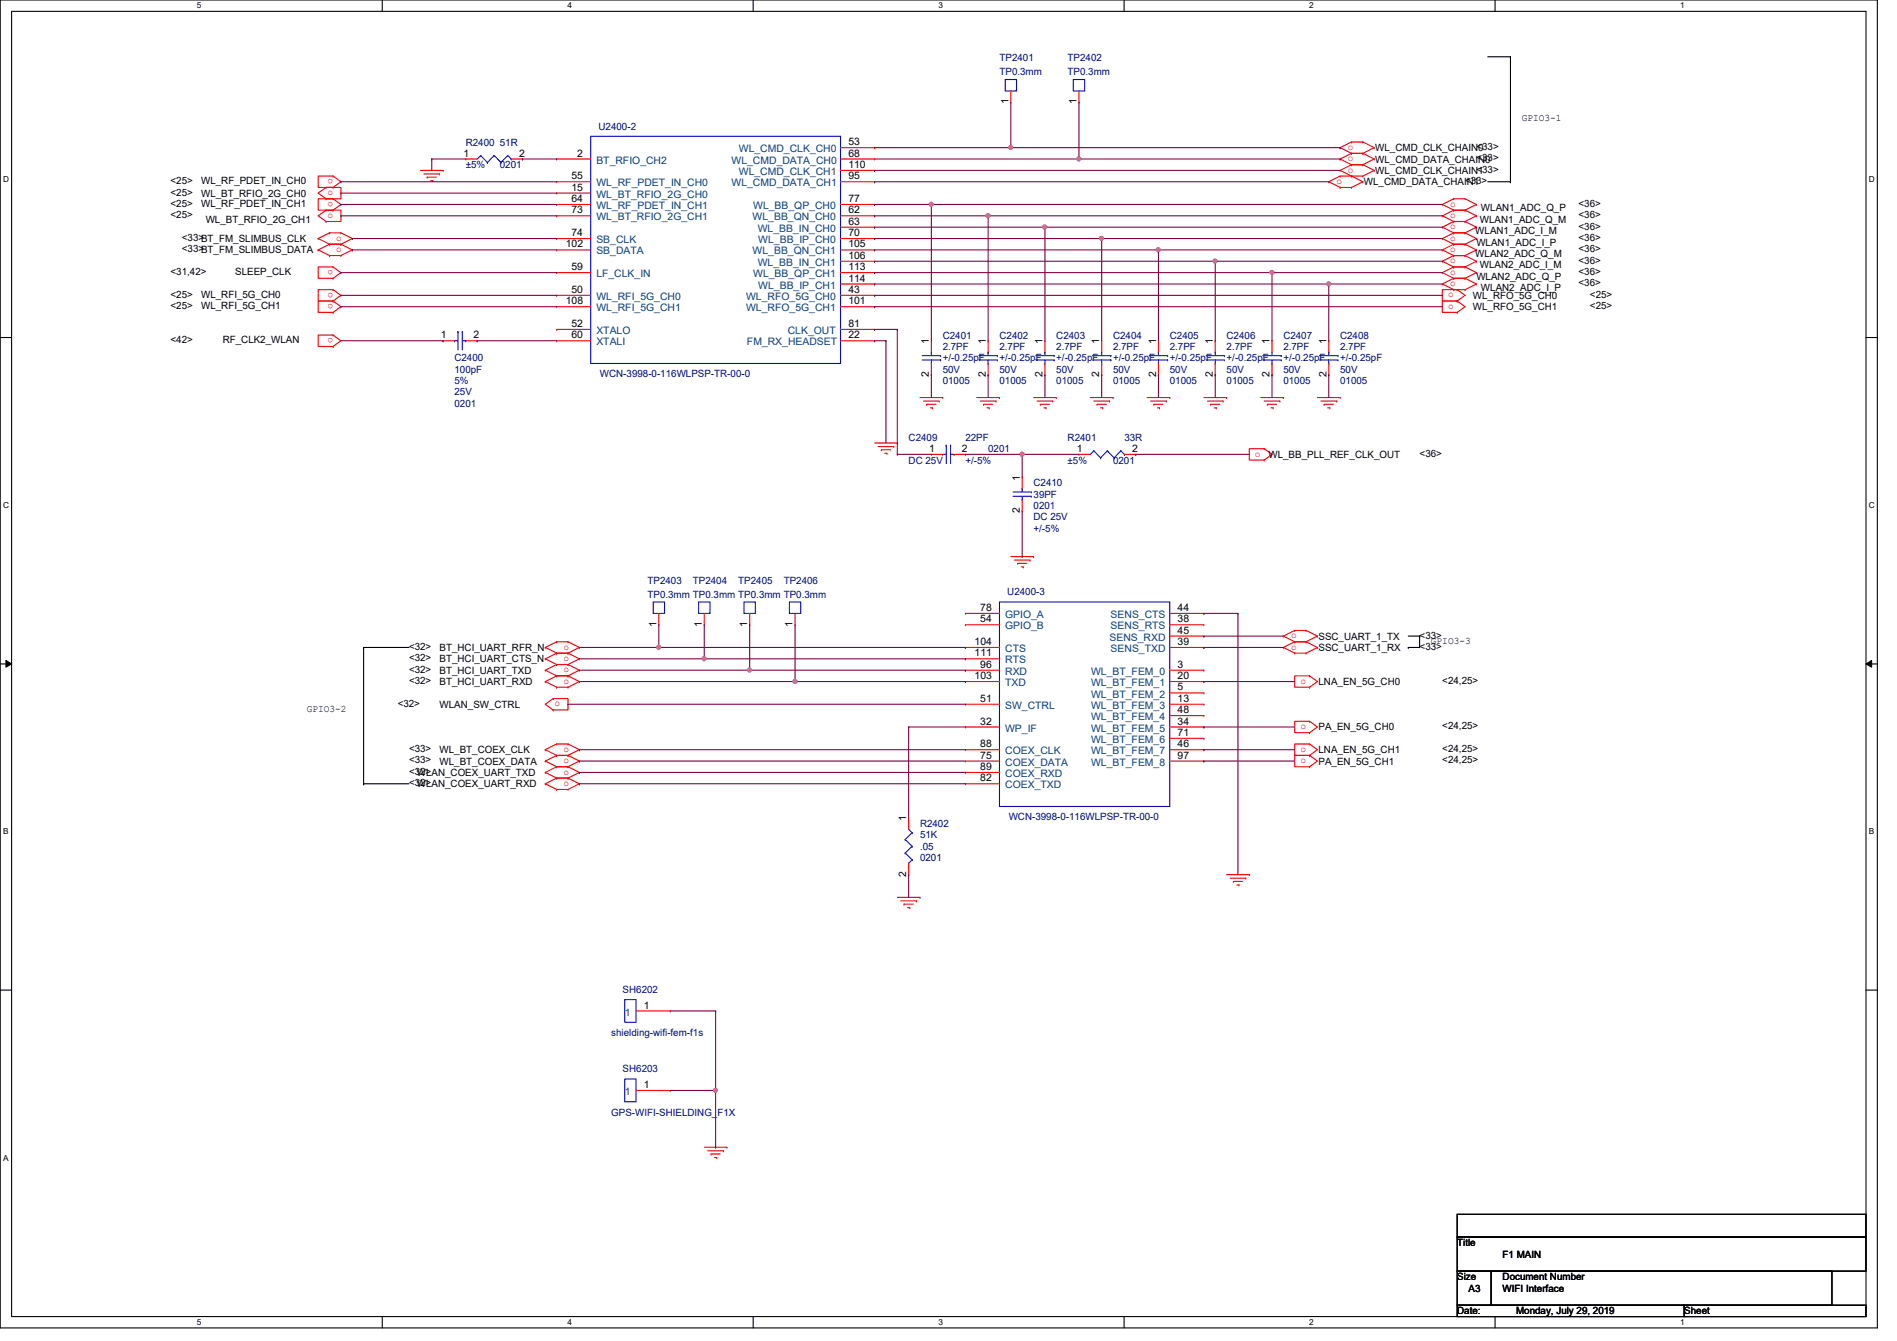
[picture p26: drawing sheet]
<svg xmlns="http://www.w3.org/2000/svg" width="297mm" height="210mm" viewBox="0 0 297 210" stroke-linecap="round" stroke-linejoin="round" font-family="sans-serif">
<defs><g id="words">
<g font-size="1.6" fill="#00007f">
<text x="156.5" y="9.6">TP2401</text>
<text x="156.5" y="11.8">TP0.3mm</text>
<text x="167.2" y="9.6">TP2402</text>
<text x="167.2" y="11.8">TP0.3mm</text>
<text x="72.9" y="22.8">R2400 51R</text>
<text x="93.7" y="20.3">U2400-2</text>
<text x="72.9" y="26.3">±5%</text>
<text x="78.3" y="26.3">0201</text>
<text x="147.6" y="53">C2401</text>
<text x="156.5" y="53">C2402</text>
<text x="165.4" y="53">C2403</text>
<text x="174.3" y="53">C2404</text>
<text x="183.2" y="53">C2405</text>
<text x="192.1" y="53">C2406</text>
<text x="201" y="53">C2407</text>
<text x="209.8" y="53">C2408</text>
<text x="71.2" y="56.6">C2400</text>
<text x="71.2" y="58.3">100pF</text>
<text x="93.9" y="59.1">WCN-3998-0-116WLPSP-TR-00-0</text>
<text x="147.6" y="54.8">2.7PF</text>
<text x="147.6" y="58.3">50V</text>
<text x="147.6" y="56.6">+/-0.25pF</text>
<text x="156.5" y="54.8">2.7PF</text>
<text x="156.5" y="58.3">50V</text>
<text x="156.5" y="56.6">+/-0.25pF</text>
<text x="165.4" y="54.8">2.7PF</text>
<text x="165.4" y="58.3">50V</text>
<text x="165.4" y="56.6">+/-0.25pF</text>
<text x="174.3" y="54.8">2.7PF</text>
<text x="174.3" y="58.3">50V</text>
<text x="174.3" y="56.6">+/-0.25pF</text>
<text x="183.2" y="54.8">2.7PF</text>
<text x="183.2" y="58.3">50V</text>
<text x="183.2" y="56.6">+/-0.25pF</text>
<text x="192.1" y="54.8">2.7PF</text>
<text x="192.1" y="58.3">50V</text>
<text x="192.1" y="56.6">+/-0.25pF</text>
<text x="201" y="54.8">2.7PF</text>
<text x="201" y="58.3">50V</text>
<text x="201" y="56.6">+/-0.25pF</text>
<text x="209.8" y="54.8">2.7PF</text>
<text x="209.8" y="58.3">50V</text>
<text x="209.8" y="56.6">+/-0.25pF</text>
<text x="71.2" y="63.7">0201</text>
<text x="71.2" y="61.9">25V</text>
<text x="71.2" y="60.1">5%</text>
<text x="147.6" y="60.1">01005</text>
<text x="156.5" y="60.1">01005</text>
<text x="165.4" y="60.1">01005</text>
<text x="174.3" y="60.1">01005</text>
<text x="183.2" y="60.1">01005</text>
<text x="192.1" y="60.1">01005</text>
<text x="201" y="60.1">01005</text>
<text x="209.8" y="60.1">01005</text>
<text x="142.3" y="69">C2409</text>
<text x="151.2" y="69">22PF</text>
<text x="154.7" y="70.8">0201</text>
<text x="167.2" y="69">R2401</text>
<text x="176.1" y="69">33R</text>
<text x="142.3" y="72.6">DC 25V</text>
<text x="151.2" y="72.6">+/-5%</text>
<text x="161.8" y="76.1">C2410</text>
<text x="161.8" y="77.9">39PF</text>
<text x="167.2" y="72.6">±5%</text>
<text x="174.3" y="72.6">0201</text>
<text x="161.8" y="79.7">0201</text>
<text x="161.8" y="81.4">DC 25V</text>
<text x="161.8" y="83.2">+/-5%</text>
<text x="101.4" y="91.4">TP2403</text>
<text x="101.4" y="93.6">TP0.3mm TP0.3mm TP0.3mm TP0.3mm</text>
<text x="108.5" y="91.4">TP2404</text>
<text x="115.6" y="91.4">TP2405</text>
<text x="122.7" y="91.4">TP2406</text>
<text x="157.7" y="93.2">U2400-3</text>
<text x="144.1" y="129.5">R2402</text>
<text x="144.1" y="131.2">51K</text>
<text x="157.9" y="128.4">WCN-3998-0-116WLPSP-TR-00-0</text>
<text x="144.1" y="133">.05</text>
<text x="144.1" y="134.8">0201</text>
<text x="97.5" y="155.4">SH6202</text>
<text x="95.7" y="162.2">shielding-wifi-fem-f1s</text>
<text x="97.5" y="167.9">SH6203</text>
<text x="95.7" y="174.6">GPS-WIFI-SHIELDING_F1X</text>
</g>
<g font-size="1.6">
<text x="157.9" y="16.3" transform="rotate(-90 157.9 16.3)">1</text>
<text x="168.6" y="16.3" transform="rotate(-90 168.6 16.3)">1</text>
<text x="132.8" y="22.7">53</text>
<text x="215.3" y="23.7">WL_CMD_CLK_CHAIN0</text>
<text x="231.2" y="23.5">&lt;33&gt;</text>
<text x="238.3" y="19">GPIO3-1</text>
<text x="26.7" y="28.8">&lt;25&gt;</text>
<text x="31.5" y="28.8">WL_RF_PDET_IN_CH0</text>
<text x="72.6" y="24.5">1</text>
<text x="81.3" y="24.5">2</text>
<text x="89.5" y="28.1">55</text>
<text x="89.5" y="29.8">15</text>
<text x="90.4" y="24.5">2</text>
<text x="132.8" y="24.5">68</text>
<text x="132.8" y="28.1">95</text>
<text x="132.8" y="26.3">110</text>
<text x="213.6" y="29">WL_CMD_DATA_CHAIN1</text>
<text x="215.3" y="25.4">WL_CMD_DATA_CHAIN0</text>
<text x="215.3" y="27.2">WL_CMD_CLK_CHAIN1</text>
<text x="229.4" y="28.8">&lt;33&gt;</text>
<text x="231.2" y="25.3">&lt;33&gt;</text>
<text x="231.2" y="27.1">&lt;33&gt;</text>
<text x="26.7" y="30.6">&lt;25&gt;</text>
<text x="26.7" y="32.4">&lt;25&gt;</text>
<text x="26.7" y="34.2">&lt;25&gt;</text>
<text x="31.5" y="30.8">WL_BT_RFIO_2G_CH0</text>
<text x="31.5" y="32.4">WL_RF_PDET_IN_CH1</text>
<text x="32.2" y="34.9">WL_BT_RFIO_2G_CH1</text>
<text x="89.5" y="31.6">64</text>
<text x="89.5" y="33.4">73</text>
<text x="132.8" y="33.4">62</text>
<text x="132.8" y="31.6">77</text>
<text x="132.8" y="35.2">63</text>
<text x="231.7" y="34.9">WLAN1_ADC_Q_M</text>
<text x="231.9" y="33.1">WLAN1_ADC_Q_P</text>
<text x="247.2" y="34.2">&lt;36&gt;</text>
<text x="247.2" y="32.4">&lt;36&gt;</text>
<text x="247.2" y="35.9">&lt;36&gt;</text>
<text x="28.5" y="37.7">&lt;33&gt;BT_FM_SLIMBUS_CLK</text>
<text x="28.5" y="39.5">&lt;33&gt;BT_FM_SLIMBUS_DATA</text>
<text x="88.6" y="38.7">102</text>
<text x="89.5" y="37">74</text>
<text x="132.8" y="37">70</text>
<text x="132.8" y="38.7">105</text>
<text x="132.8" y="40.5">106</text>
<text x="231" y="36.7">WLAN1_ADC_I_M</text>
<text x="231" y="40.2">WLAN2_ADC_Q_M</text>
<text x="231.2" y="38.4">WLAN1_ADC_I_P</text>
<text x="231.7" y="42">WLAN2_ADC_I_M</text>
<text x="247.2" y="41.3">&lt;36&gt;</text>
<text x="247.2" y="39.5">&lt;36&gt;</text>
<text x="247.2" y="37.7">&lt;36&gt;</text>
<text x="26.7" y="46.6">&lt;25&gt;</text>
<text x="26.7" y="43.1">&lt;31,42&gt;</text>
<text x="31.5" y="46.6">WL_RFI_5G_CH0</text>
<text x="36.8" y="43.1">SLEEP_CLK</text>
<text x="88.6" y="47.6">108</text>
<text x="89.5" y="42.3">59</text>
<text x="89.5" y="45.8">50</text>
<text x="132.8" y="44.1">114</text>
<text x="132.8" y="45.8">43</text>
<text x="132.8" y="47.6">101</text>
<text x="132.8" y="42.3">113</text>
<text x="230.6" y="46.8">WL_RFO_5G_CH0</text>
<text x="231.2" y="43.8">WLAN2_ADC_Q_P</text>
<text x="231.9" y="45.6">WLAN2_ADC_I_P</text>
<text x="247.2" y="44.8">&lt;36&gt;</text>
<text x="247.2" y="43.1">&lt;36&gt;</text>
<text x="249" y="46.6">&lt;25&gt;</text>
<text x="26.7" y="53.7">&lt;42&gt;</text>
<text x="26.7" y="48.4">&lt;25&gt;</text>
<text x="31.5" y="48.4">WL_RFI_5G_CH1</text>
<text x="34.9" y="53.7">RF_CLK2_WLAN</text>
<text x="69" y="53">1</text>
<text x="74.2" y="53">2</text>
<text x="89.5" y="51.2">52</text>
<text x="89.5" y="53">60</text>
<text x="132.8" y="53">22</text>
<text x="132.8" y="51.2">81</text>
<text x="145.5" y="53.9" transform="rotate(-90 145.5 53.9)">1</text>
<text x="154.3" y="53.9" transform="rotate(-90 154.3 53.9)">1</text>
<text x="163.2" y="53.9" transform="rotate(-90 163.2 53.9)">1</text>
<text x="172.1" y="53.9" transform="rotate(-90 172.1 53.9)">1</text>
<text x="181" y="53.9" transform="rotate(-90 181 53.9)">1</text>
<text x="189.9" y="53.9" transform="rotate(-90 189.9 53.9)">1</text>
<text x="198.8" y="53.9" transform="rotate(-90 198.8 53.9)">1</text>
<text x="207.7" y="53.9" transform="rotate(-90 207.7 53.9)">1</text>
<text x="230.6" y="48.6">WL_RFO_5G_CH1</text>
<text x="249" y="48.4">&lt;25&gt;</text>
<text x="145.5" y="59" transform="rotate(-90 145.5 59)">2</text>
<text x="154.3" y="59" transform="rotate(-90 154.3 59)">2</text>
<text x="163.2" y="59" transform="rotate(-90 163.2 59)">2</text>
<text x="172.1" y="59" transform="rotate(-90 172.1 59)">2</text>
<text x="181" y="59" transform="rotate(-90 181 59)">2</text>
<text x="189.9" y="59" transform="rotate(-90 189.9 59)">2</text>
<text x="198.8" y="59" transform="rotate(-90 198.8 59)">2</text>
<text x="207.7" y="59" transform="rotate(-90 207.7 59)">2</text>
<text x="145.5" y="70.7">1</text>
<text x="150.6" y="70.7">2</text>
<text x="168.6" y="70.7">1</text>
<text x="177.3" y="70.7">2</text>
<text x="198.6" y="71.7">WL_BB_PLL_REF_CLK_OUT</text>
<text x="222.3" y="71.5">&lt;36&gt;</text>
<text x="159.7" y="75.2" transform="rotate(-90 159.7 75.2)">1</text>
<text x="159.7" y="80.3" transform="rotate(-90 159.7 80.3)">2</text>
<text x="153.5" y="95.6">78</text>
<text x="184.4" y="95.6">44</text>
<text x="64" y="101.7">&lt;32&gt;</text>
<text x="68.8" y="101.9">BT_HCI_UART_RFR_N</text>
<text x="102.8" y="98.1" transform="rotate(-90 102.8 98.1)">1</text>
<text x="109.9" y="98.1" transform="rotate(-90 109.9 98.1)">1</text>
<text x="117" y="98.1" transform="rotate(-90 117 98.1)">1</text>
<text x="124.1" y="98.1" transform="rotate(-90 124.1 98.1)">1</text>
<text x="152.6" y="101">104</text>
<text x="153.5" y="97.4">54</text>
<text x="184.4" y="97.4">38</text>
<text x="184.4" y="101">39</text>
<text x="184.4" y="99.2">45</text>
<text x="206.5" y="100.1">SSC_UART_1_TX</text>
<text x="206.5" y="101.9">SSC_UART_1_RX</text>
<text x="222.3" y="99.9">&lt;33&gt;</text>
<text x="222.3" y="101.7">&lt;33&gt;</text>
<text x="224.1" y="100.8">GPIO3-3</text>
<text x="64" y="103.5">&lt;32&gt;</text>
<text x="64" y="105.3">&lt;32&gt;</text>
<text x="64" y="107.1">&lt;32&gt;</text>
<text x="68.8" y="103.7">BT_HCI_UART_CTS_N</text>
<text x="68.8" y="105.5">BT_HCI_UART_TXD</text>
<text x="68.8" y="107.2">BT_HCI_UART_RXD</text>
<text x="152.6" y="102.7">111</text>
<text x="152.6" y="106.3">103</text>
<text x="153.5" y="104.5">96</text>
<text x="184.4" y="104.5">3</text>
<text x="184.4" y="106.3">20</text>
<text x="206.5" y="107.2">LNA_EN_5G_CH0</text>
<text x="225.8" y="107.1">&lt;24,25&gt;</text>
<text x="48" y="111.5">GPIO3-2</text>
<text x="62.3" y="110.6">&lt;32&gt;</text>
<text x="68.8" y="110.8">WLAN_SW_CTRL</text>
<text x="153.5" y="109.9">51</text>
<text x="153.5" y="113.4">32</text>
<text x="184.4" y="108.1">5</text>
<text x="184.4" y="109.9">13</text>
<text x="184.4" y="111.6">48</text>
<text x="184.4" y="113.4">34</text>
<text x="64" y="117.7">&lt;33&gt;</text>
<text x="64" y="119.5">&lt;33&gt;</text>
<text x="68.8" y="117.9">WL_BT_COEX_CLK</text>
<text x="68.8" y="119.7">WL_BT_COEX_DATA</text>
<text x="153.5" y="117">88</text>
<text x="153.5" y="118.7">75</text>
<text x="184.4" y="115.2">71</text>
<text x="184.4" y="117">46</text>
<text x="184.4" y="118.7">97</text>
<text x="206.5" y="114.3">PA_EN_5G_CH0</text>
<text x="206.5" y="119.7">PA_EN_5G_CH1</text>
<text x="206.5" y="117.9">LNA_EN_5G_CH1</text>
<text x="225.8" y="114.2">&lt;24,25&gt;</text>
<text x="225.8" y="119.5">&lt;24,25&gt;</text>
<text x="225.8" y="117.7">&lt;24,25&gt;</text>
<text x="64" y="121.3">&lt;32&gt;</text>
<text x="64" y="123.1">&lt;32&gt;</text>
<text x="65.3" y="121.5">WLAN_COEX_UART_TXD</text>
<text x="65.3" y="123.2">WLAN_COEX_UART_RXD</text>
<text x="153.5" y="120.5">89</text>
<text x="153.5" y="122.3">82</text>
<text x="141.9" y="128.6" transform="rotate(-90 141.9 128.6)">1</text>
<text x="141.9" y="137.2" transform="rotate(-90 141.9 137.2)">2</text>
<text x="100.8" y="157.9">1</text>
<text x="100.8" y="170.3">1</text>
<text x="228.2" y="195.1">Title</text>
<text x="235.3" y="196.8">F1 MAIN</text>
<text x="228.2" y="200.4">Size</text>
<text x="230" y="202.2">A3</text>
<text x="235.3" y="200.4">Document Number</text>
<text x="235.3" y="202.2">WIFI Interface</text>
<text x="228.2" y="205.7">Date:</text>
<text x="237.4" y="205.7">Monday, July 29, 2019</text>
<text x="263.7" y="205.7">Sheet</text>
</g>
<g font-size="1.6" fill="#00407f">
<text x="115.7" y="23.8">WL_CMD_CLK_CH0</text>
<text x="93.4" y="25.6">BT_RFIO_CH2</text>
<text x="93.4" y="29.2">WL_RF_PDET_IN_CH0</text>
<text x="114.6" y="25.6">WL_CMD_DATA_CH0</text>
<text x="114.6" y="29.2">WL_CMD_DATA_CH1</text>
<text x="115.7" y="27.4">WL_CMD_CLK_CH1</text>
<text x="93.4" y="30.9">WL_BT_RFIO_2G_CH0</text>
<text x="93.4" y="32.7">WL_RF_PDET_IN_CH1</text>
<text x="93.4" y="34.5">WL_BT_RFIO_2G_CH1</text>
<text x="117.9" y="34.5">WL_BB_QN_CH0</text>
<text x="117.9" y="32.7">WL_BB_QP_CH0</text>
<text x="93.4" y="38.1">SB_CLK</text>
<text x="93.4" y="39.8">SB_DATA</text>
<text x="117.9" y="39.8">WL_BB_QN_CH1</text>
<text x="118.7" y="36.3">WL_BB_IN_CH0</text>
<text x="118.7" y="41.6">WL_BB_IN_CH1</text>
<text x="118.7" y="38.1">WL_BB_IP_CH0</text>
<text x="93.4" y="43.4">LF_CLK_IN</text>
<text x="93.4" y="46.9">WL_RFI_5G_CH0</text>
<text x="116.8" y="46.9">WL_RFO_5G_CH0</text>
<text x="117.9" y="43.4">WL_BB_QP_CH1</text>
<text x="118.7" y="45.2">WL_BB_IP_CH1</text>
<text x="93.4" y="48.7">WL_RFI_5G_CH1</text>
<text x="93.4" y="52.3">XTALO</text>
<text x="116.8" y="48.7">WL_RFO_5G_CH1</text>
<text x="123.4" y="52.3">CLK_OUT</text>
<text x="93.4" y="54.1">XTALI</text>
<text x="117" y="54.1">FM_RX_HEADSET</text>
<text x="157.4" y="96.7">GPIO_A</text>
<text x="157.4" y="98.5">GPIO_B</text>
<text x="173.7" y="100.3">SENS_RXD</text>
<text x="173.9" y="96.7">SENS_CTS</text>
<text x="173.9" y="98.5">SENS_RTS</text>
<text x="157.4" y="102.1">CTS</text>
<text x="157.4" y="103.8">RTS</text>
<text x="157.4" y="105.6">RXD</text>
<text x="157.4" y="107.4">TXD</text>
<text x="170.9" y="105.6">WL_BT_FEM_0</text>
<text x="170.9" y="107.4">WL_BT_FEM_1</text>
<text x="173.9" y="102.1">SENS_TXD</text>
<text x="157.4" y="111">SW_CTRL</text>
<text x="170.9" y="109.2">WL_BT_FEM_2</text>
<text x="170.9" y="111">WL_BT_FEM_3</text>
<text x="170.9" y="112.7">WL_BT_FEM_4</text>
<text x="157.4" y="114.5">WP_IF</text>
<text x="157.4" y="118.1">COEX_CLK</text>
<text x="157.4" y="119.8">COEX_DATA</text>
<text x="170.9" y="114.5">WL_BT_FEM_5</text>
<text x="170.9" y="116.3">WL_BT_FEM_6</text>
<text x="170.9" y="118.1">WL_BT_FEM_7</text>
<text x="170.9" y="119.8">WL_BT_FEM_8</text>
<text x="157.4" y="121.6">COEX_RXD</text>
<text x="157.4" y="123.4">COEX_TXD</text>
<text x="97.8" y="159">1</text>
<text x="97.8" y="171.4">1</text>
</g>
<g font-size="1.6" fill="#f00">
<text x="211.1" y="23.5">o</text>
<text x="52.2" y="28" transform="rotate(180 52.2 28)">o</text>
<text x="209.3" y="28.8">o</text>
<text x="211.1" y="25.2">o</text>
<text x="211.1" y="27">o</text>
<text x="51.3" y="30.6">o</text>
<text x="51.3" y="34.1">o</text>
<text x="52.2" y="31.6" transform="rotate(180 52.2 31.6)">o</text>
<text x="227.1" y="32.3">o</text>
<text x="227.1" y="34.1">o</text>
<text x="227.1" y="35.9">o</text>
<text x="52.7" y="37.7">o</text>
<text x="52.7" y="39.5">o</text>
<text x="227.1" y="37.7">o</text>
<text x="227.1" y="41.2">o</text>
<text x="227.1" y="39.5">o</text>
<text x="52.2" y="42.2" transform="rotate(180 52.2 42.2)">o</text>
<text x="52.2" y="45.8" transform="rotate(180 52.2 45.8)">o</text>
<text x="52.2" y="47.6" transform="rotate(180 52.2 47.6)">o</text>
<text x="226.7" y="46.6">o</text>
<text x="227.1" y="44.8">o</text>
<text x="227.1" y="43">o</text>
<text x="52.2" y="52.9" transform="rotate(180 52.2 52.9)">o</text>
<text x="226.7" y="48.3">o</text>
<text x="196.5" y="71.5">o</text>
<text x="88.2" y="101.7">o</text>
<text x="202.2" y="99.9">o</text>
<text x="202.2" y="101.7">o</text>
<text x="88.2" y="103.5">o</text>
<text x="88.2" y="105.2">o</text>
<text x="88.2" y="107">o</text>
<text x="203.6" y="107">o</text>
<text x="86.8" y="110.6">o</text>
<text x="88.2" y="117.7">o</text>
<text x="88.2" y="119.5">o</text>
<text x="203.6" y="114.1">o</text>
<text x="203.6" y="119.5">o</text>
<text x="203.6" y="117.7">o</text>
<text x="88.2" y="121.2">o</text>
<text x="88.2" y="123">o</text>
</g>
<g font-size="1.3">
<text x="30.8" y="1.3">5</text>
<text x="88.9" y="1.3">4</text>
<text x="146.9" y="1.3">3</text>
<text x="205" y="1.3">2</text>
<text x="263.1" y="1.3">1</text>
<text x=".5" y="28.4">D</text>
<text x="292.6" y="28.4">D</text>
<text x=".5" y="79.5">C</text>
<text x="292.6" y="79.5">C</text>
<text x=".5" y="130.6">B</text>
<text x="292.6" y="130.6">B</text>
<text x=".5" y="181.7">A</text>
<text x="30.8" y="207.4">5</text>
<text x="88.9" y="207.4">4</text>
<text x="146.9" y="207.4">3</text>
<text x="205" y="207.4">2</text>
<text x="263.1" y="207.4">1</text>
</g>
</g></defs>
<path d="M0 0h294v207.9h-294zM1.8 1.8h290.4v204.3h-290.4z" fill="none" stroke="#000" stroke-width=".17"/>
<g fill="#fff">
<path d="M30.8 .2h.7v1.4h-.7z"/>
<path d="M30.8 206.2h.7v1.4h-.7z"/>
</g>
<path d="M59.9 0v1.8M59.9 206.1v1.8" fill="none" stroke="#000" stroke-width=".17"/>
<g fill="#fff">
<path d="M88.9 .2h.6v1.4h-.6z"/>
<path d="M88.9 206.2h.6v1.4h-.6z"/>
</g>
<path d="M117.9 0v1.8M117.9 206.1v1.8" fill="none" stroke="#000" stroke-width=".17"/>
<g fill="#fff">
<path d="M146.9 .2h.7v1.4h-.7z"/>
<path d="M146.9 206.2h.7v1.4h-.7z"/>
</g>
<path d="M176 0v1.8M176 206.1v1.8" fill="none" stroke="#000" stroke-width=".17"/>
<g fill="#fff">
<path d="M205 .2h.7v1.4h-.7z"/>
<path d="M205 206.2h.7v1.4h-.7z"/>
</g>
<path d="M234.1 0v1.8M234.1 206.1v1.8" fill="none" stroke="#000" stroke-width=".17"/>
<g fill="#fff">
<path d="M263.1 .2h.7v1.4h-.7z"/>
<path d="M263.1 206.2h.7v1.4h-.7z"/>
<path d="M.5 27.3h.9v1.4h-.9z"/>
<path d="M292.6 27.3h.9v1.4h-.9z"/>
<path d="M.5 78.4h.9v1.4h-.9z"/>
<path d="M292.6 78.4h.9v1.4h-.9z"/>
</g>
<path d="M0 52.8h1.8M292.2 52.8h1.8" fill="none" stroke="#000" stroke-width=".17"/>
<g fill="#fff">
<path d="M.5 129.5h.8v1.4h-.8z"/>
<path d="M292.6 129.5h.9v1.4h-.9z"/>
</g>
<path d="M0 103.9h1.8M292.2 103.9h1.8" fill="none" stroke="#000" stroke-width=".17"/>
<path d="M.9 103.4l.9 .5-.9 .5zM292.2 103.9l.9-.5v1z" fill="#000"/>
<path d="M.9 103.4l.9 .5-.9 .5zM292.2 103.9l.9-.5v1z" fill="none" stroke="#000" stroke-width=".16"/>
<path d="M.5 180.5h.8v1.4h-.8z" fill="#fff"/>
<g fill="none" stroke="#000" stroke-width=".17">
<path d="M233 8.9h3.5M236.5 8.9h.1M236.5 8.9v19.5M233 28.4h3.5M236.5 28.4h.1M220.5 99.6h1.8M222.3 99.6h.1M222.3 99.6v1.7h-1.8M56.9 101.3h.1M56.9 101.3h7.1M56.9 101.3v21.4M220.5 101.3h.1"/>
<path d="M56.9 122.7h.1M56.9 122.7h7.1M0 155h1.8M292.2 155h1.8M228.2 190.1h64v3.5h-64zM228.2 193.6h64v5.4h-64zM228.2 199h5.3v5.3h-5.3zM233.5 199h53.3v5.3h-53.3zM228.2 204.3h35.5v1.8h-35.5zM263.7 204.3h28.5v1.8h-28.5z"/>
</g>
<g fill="none" stroke="#f00" stroke-width=".17">
<path d="M158.3 16h.1M158.3 14.2v1.8M168.9 16h.1M168.9 14.2v1.8M49.8 37.3h.1M49.8 39.1h.1M49.8 37.3l1.8 .9M49.8 39.1l1.8 .9M51.1 29.3h.1M51.1 31.1h.1M51.1 29.3h2.3v1.8h-2.3M51.1 32.9h.1"/>
<path d="M51.1 34.7h.1M51.1 32.9h2.3v1.8h-2.3M51.1 29.3l-1.3 .9 1.3 .9M51.1 32.9l-1.3 .9 1.3 .9M51.6 36.4h.1M51.6 38.2h.1M51.6 36.4h1.8M51.6 38.2h1.8M51.6 36.4l-1.8 .9M51.6 38.2l-1.8 .9M52.2 29.3h.1M52.2 27.6h.1"/>
<path d="M52.2 27.6h-2.4v1.7h2.4M52.2 32.9h.1M52.2 31.1h.1M52.2 31.1h-2.4v1.8h2.4M52.2 27.6l1.2 .8-1.2 .9M52.2 31.1l1.2 .9-1.2 .9M53.4 36.4h.1M53.4 38.2h.1M53.4 36.4l1.8 .9M53.4 38.2l1.8 .9M55.2 37.3h.1M55.2 39.1h.1"/>
<path d="M55.2 37.3l-1.8 .9M55.2 39.1l-1.8 .9M65.8 26.7h3.6M66.4 27.2h2.4M66.9 27.7h.1M66.9 27.7h1.4M67.4 28.3h.4M67.8 28.3h.1M68.8 27.2h.1M69.4 26.7h.1M72.9 24.9h.1M72.9 24.9h1.8"/>
<path d="M80 24.9h1.8M81.8 24.9h.1M87.2 24.9h.1M87.2 28.4h.1M87.2 30.2h.1M87.2 32h.1M87.2 33.8h.1M87.2 37.3h.1M87.2 39.1h.1M87.2 24.9h5.3M87.2 28.4h5.3M87.2 30.2h5.3"/>
<path d="M87.2 32h5.3M87.2 33.8h5.3M87.2 37.3h5.3M87.2 39.1h5.3M131.6 26.7h5.3M131.6 24.9h5.3M131.6 23.1h5.3M131.6 28.4h5.3M131.6 32h5.3M131.6 33.8h5.3M131.6 35.6h5.3M131.6 37.3h5.3"/>
<path d="M131.6 39.1h5.3M136.9 23.1h.1M136.9 24.9h.1M136.9 26.7h.1M136.9 28.4h.1M136.9 32h.1M136.9 33.8h.1M136.9 35.6h.1M136.9 37.3h.1M136.9 39.1h.1M208.1 28.4h.1M208.1 28.4l1.7 .9"/>
<path d="M209.8 23.1h.1M209.8 24.9h.1M209.8 26.7h.1M209.8 27.6h.1M209.8 29.3h.1M209.8 23.1l1.8 .9M209.8 26.7l3.6 1.7M209.8 27.6l-1.7 .8M209.8 24.9l1.8 .9M209.8 27.6h3.6M209.8 29.3h1.8M211.6 22.2h.1"/>
<path d="M211.6 24h.1M211.6 25.8h.1M211.6 27.6h.1M211.6 29.3h.1M211.6 22.2l-1.8 .9M211.6 22.2h1.8M211.6 24h1.8M211.6 24l-1.8 .9M211.6 25.8h1.8M211.6 25.8l-1.8 .9M213.4 22.2h.1M213.4 24h.1"/>
<path d="M213.4 25.8h.1M213.4 27.6h.1M213.4 28.4h.1M213.4 25.8l1.8 .9M213.4 22.2l1.8 .9M213.4 24l1.8 .9M213.4 28.4l-1.8 .9M215.2 23.1h.1M215.2 24.9h.1M215.2 26.7h.1M215.2 23.1l-1.8 .9M215.2 24.9l-1.8 .9"/>
<path d="M215.2 26.7l-1.8 .9M225.8 32h.1M225.8 33.8h.1M225.8 37.3h.1M225.8 35.6h.1M225.8 39.1h.1M225.8 32l1.8 .9M225.8 33.8l1.8 .9M225.8 37.3l1.8 .9M225.8 35.6l1.8 .8M225.8 39.1l1.8 .9M227.6 31.1h.1"/>
<path d="M227.6 32.9h.1M227.6 34.7h.1M227.6 36.4h.1M227.6 38.2h.1M227.6 31.1l-1.8 .9M227.6 31.1h1.8M227.6 32.9h1.8M227.6 32.9l-1.8 .9M227.6 34.7h1.8M227.6 36.4l-1.8 .9M227.6 36.4h1.8M227.6 38.2h1.8"/>
<path d="M227.6 34.7l-1.8 .9M227.6 38.2l-1.8 .9M229.4 31.1h.1M229.4 32.9h.1M229.4 34.7h.1M229.4 36.4h.1M229.4 38.2h.1M229.4 31.1l1.8 .9M229.4 32.9l1.8 .9M229.4 36.4l1.8 .9M229.4 34.7l1.8 .9M229.4 38.2l1.8 .9"/>
<path d="M231.2 32h.1M231.2 33.8h.1M231.2 37.3h.1M231.2 35.6h.1M231.2 39.1h.1M231.2 32l-1.8 .9M231.2 33.8l-1.8 .9M231.2 37.3l-1.8 .9M231.2 35.6l-1.8 .8M231.2 39.1l-1.8 .9M51.6 40h.1M51.6 40h1.8"/>
<path d="M52.2 43.6h.1M52.2 41.8h.1M52.2 41.8h-2.4v1.8h2.4M52.2 47.1h.1M52.2 45.3h.1M52.2 45.3h-2.4v1.8h2.4M52.2 48.9h.1M52.2 47.1h-2.4v1.8h2.4M52.2 54.2h.1M52.2 52.5h.1M52.2 52.5h-2.4v1.7h2.4M52.2 41.8l1.2 .9-1.2 .9"/>
<path d="M52.2 45.3l1.2 .9-1.2 .9M52.2 47.1l1.2 .9-1.2 .9M52.2 52.5l1.2 .8-1.2 .9M53.4 40h.1M69.4 53.3h.1M69.4 53.3h1.8M72.9 53.3h1.8M74.7 53.3h.1M87.2 42.7h.1M87.2 46.2h.1M87.2 48h.1M87.2 51.6h.1"/>
<path d="M87.2 53.3h.1M87.2 53.3h5.3M87.2 42.7h5.3M87.2 46.2h5.3M87.2 48h5.3M87.2 51.6h5.3M131.6 53.3h5.3M131.6 40.9h5.3M131.6 42.7h5.3M131.6 44.4h5.3M131.6 46.2h5.3M131.6 48h5.3"/>
<path d="M131.6 51.6h5.3M136.9 40.9h.1M136.9 42.7h.1M136.9 44.4h.1M136.9 46.2h.1M136.9 48h.1M136.9 51.6h.1M136.9 53.3h.1M145.8 53.3h.1M145.8 58.7h.1M145.8 53.3v1.8M145.8 56.9v1.8"/>
<path d="M154.7 53.3h.1M154.7 58.7h.1M154.7 53.3v1.8M154.7 56.9v1.8M163.6 53.3h.1M163.6 58.7h.1M163.6 53.3v1.8M163.6 56.9v1.8M172.5 53.3h.1M172.5 58.7h.1M172.5 53.3v1.8M172.5 56.9v1.8"/>
<path d="M181.4 53.3h.1M181.4 58.7h.1M181.4 53.3v1.8M181.4 56.9v1.8M190.3 53.3h.1M190.3 58.7h.1M190.3 53.3v1.8M190.3 56.9v1.8M199.2 53.3h.1M199.2 58.7h.1M199.2 53.3v1.8M199.2 56.9v1.8"/>
<path d="M208.1 53.3h.1M208.1 58.7h.1M208.1 53.3v1.8M208.1 56.9v1.8M225.8 44.4h.1M225.8 40.9h.1M225.8 42.7h.1M225.8 44.4l1.8 .9M225.8 40.9l1.8 .9M225.8 42.7l1.8 .9M227.6 43.6h.1M227.6 45.3h.1"/>
<path d="M227.6 40h.1M227.6 41.8h.1M227.6 43.6l-1.8 .8M227.6 43.6h1.8M227.6 45.3h1.8M227.6 40l-1.8 .9M227.6 40h1.8M227.6 41.8h1.8M227.6 41.8l-1.8 .9M228.2 45.3h.1M228.2 47.1h.1M228.2 45.3h-2.4v1.8h2.4"/>
<path d="M228.2 48.9h.1M228.2 47.1h-2.4v1.8h2.4M228.2 45.3l1.2 .9-1.2 .9M228.2 47.1l1.2 .9-1.2 .9M229.4 43.6h.1M229.4 45.3h.1M229.4 40h.1M229.4 41.8h.1M229.4 43.6l1.8 .8M229.4 40l1.8 .9M229.4 41.8l1.8 .9M231.2 44.4h.1"/>
<path d="M231.2 40.9h.1M231.2 42.7h.1M231.2 44.4l-1.8 .9M231.2 40.9l-1.8 .9M231.2 42.7l-1.8 .9M136.9 69.3h3.6M137.5 69.9h2.5M138 70.4h.1M138 70.4h1.4M138.6 71h.3M138.9 71h.1M140 69.9h.1"/>
<path d="M140.5 69.3h.1M144.1 62.2h3.5M144.6 62.8h2.5M145.1 63.3h.1M145.1 63.3h1.5M145.7 63.8h.3M145.8 71.1h.1M145.8 71.1h1.8M146 63.8h.1M147.1 62.8h.1M147.6 62.2h.1M149.4 71.1h1.8"/>
<path d="M151.2 71.1h.1M152.9 62.2h3.6M153.5 62.8h2.5M154 63.3h.1M154 63.3h1.4M154.6 63.8h.3M154.9 63.8h.1M156 62.8h.1M156.5 62.2h.1M160.1 74.7h.1M160.1 74.7v1.8M160.1 78.2v1.8"/>
<path d="M161.8 62.2h3.6M162.4 62.8h2.4M162.9 63.3h.1M162.9 63.3h1.4M163.4 63.8h.4M163.8 63.8h.1M164.8 62.8h.1M165.4 62.2h.1M168.9 71.1h.1M168.9 71.1h1.8M170.7 62.2h3.6M171.3 62.8h2.4"/>
<path d="M171.8 63.3h.1M171.8 63.3h1.4M172.3 63.8h.4M172.7 63.8h.1M173.7 62.8h.1M174.3 62.2h.1M176.1 71.1h1.7M177.8 71.1h.1M179.6 62.2h3.6M180.2 62.8h2.4M180.7 63.3h.1M180.7 63.3h1.4"/>
<path d="M181.2 63.8h.4M181.6 63.8h.1M182.6 62.8h.1M183.2 62.2h.1M188.5 62.2h3.6M189.1 62.8h2.4M189.6 63.3h.1M189.6 63.3h1.4M190.1 63.8h.4M190.5 63.8h.1M191.5 62.8h.1M192.1 62.2h.1"/>
<path d="M197.4 62.2h3.6M197.9 70.2h.1M197.9 72h.1M197.9 70.2h-2.3v1.8h2.3M197.9 62.8h2.5M197.9 70.2l1.3 .9-1.3 .9M198.5 63.3h.1M198.5 63.3h1.4M199 63.8h.3M199.3 63.8h.1M200.4 62.8h.1M201 62.2h.1"/>
<path d="M206.3 62.2h3.5M206.8 62.8h2.5M207.3 63.3h.1M207.3 63.3h1.5M207.9 63.8h.3M208.2 63.8h.1M209.3 62.8h.1M209.8 62.2h.1M103.2 97.8h.1M103.2 96v1.8M110.3 97.8h.1M110.3 96v1.8"/>
<path d="M117.4 97.8h.1M117.4 96v1.8M124.5 97.8h.1M124.5 96v1.8M151.2 96h.1M151.2 97.8h.1M151.2 96h5.3M151.2 97.8h5.3M158.3 87.1h3.5M158.8 87.7h2.5M159.3 88.2h.1M159.3 88.2h1.5"/>
<path d="M159.9 88.7h.3M160.1 80h.1M160.2 88.7h.1M161.3 87.7h.1M161.8 87.1h.1M183.2 96h5.3M183.2 97.8h5.3M183.2 99.6h5.3M188.5 96h.1M188.5 97.8h.1M188.5 99.6h.1M201 99.6h.1"/>
<path d="M201 99.6l1.7 .9M202.7 98.7h.1M202.7 98.7l-1.7 .9M202.7 98.7h1.8M204.5 98.7h.1M204.5 98.7l1.8 .9M206.3 99.6h.1M206.3 99.6l-1.8 .9M85.4 101.3h.1M85.4 103.1h.1M85.4 104.9h.1M85.4 106.7h.1"/>
<path d="M85.4 117.3h.1M85.4 119.1h.1M85.4 101.3l1.8 .9M85.4 103.1l1.8 .9M85.4 104.9l1.8 .9M85.4 106.7l1.8 .9M85.4 117.3l1.8 .9M85.4 119.1l1.8 .9M86.6 109.3h.1M86.6 111.1h.1M86.6 109.3h2.3v1.8h-2.3M86.6 109.3l-1.2 .9 1.2 .9"/>
<path d="M87.2 100.5h.1M87.2 102.2h.1M87.2 104h.1M87.2 105.8h.1M87.2 107.6h.1M87.2 116.5h.1M87.2 118.2h.1M87.2 100.5h1.7M87.2 100.5l-1.8 .8M87.2 102.2h1.7M87.2 102.2l-1.8 .9M87.2 104h1.7"/>
<path d="M87.2 104l-1.8 .9M87.2 105.8h1.7M87.2 105.8l-1.8 .9M87.2 107.6h1.7M87.2 116.5h1.7M87.2 116.5l-1.8 .8M87.2 118.2h1.7M87.2 118.2l-1.8 .9M88.9 100.5h.1M88.9 102.2h.1M88.9 104h.1M88.9 105.8h.1"/>
<path d="M88.9 107.6h.1M88.9 116.5h.1M88.9 118.2h.1M88.9 100.5l1.8 .8M88.9 102.2l1.8 .9M88.9 104l1.8 .9M88.9 105.8l1.8 .9M88.9 116.5l1.8 .8M88.9 118.2l1.8 .9M90.7 101.3h.1M90.7 103.1h.1M90.7 104.9h.1"/>
<path d="M90.7 106.7h.1M90.7 117.3h.1M90.7 119.1h.1M90.7 101.3l-1.8 .9M90.7 103.1l-1.8 .9M90.7 104.9l-1.8 .9M90.7 106.7l-1.8 .9M90.7 117.3l-1.8 .9M90.7 119.1l-1.8 .9M151.2 101.3h.1M151.2 103.1h.1M151.2 104.9h.1"/>
<path d="M151.2 106.7h.1M151.2 110.2h.1M151.2 113.8h.1M151.2 117.3h.1M151.2 119.1h.1M151.2 101.3h5.3M151.2 104.9h5.3M151.2 106.7h5.3M151.2 110.2h5.3M151.2 113.8h5.3M151.2 117.3h5.3M151.2 119.1h5.3"/>
<path d="M151.2 103.1h5.3M183.2 101.3h5.3M183.2 104.9h5.3M183.2 106.7h5.3M183.2 108.5h5.3M183.2 110.2h5.3M183.2 112h5.3M183.2 113.8h5.3M183.2 115.6h5.3M183.2 117.3h5.3M183.2 119.1h5.3M188.5 101.3h.1"/>
<path d="M188.5 104.9h.1M188.5 106.7h.1M188.5 108.5h.1M188.5 110.2h.1M188.5 112h.1M188.5 113.8h.1M188.5 115.6h.1M188.5 117.3h.1M188.5 119.1h.1M201 101.3h.1M201 101.3l1.7 .9M202.7 100.5h.1"/>
<path d="M202.7 102.2h.1M202.7 100.5h1.8M202.7 102.2h1.8M202.7 100.5l-1.7 .8M204.5 100.5h.1M204.5 102.2h.1M204.5 100.5l1.8 .8M205.1 105.8h.1M205.1 107.6h.1M205.1 105.8h-2.4v1.8h2.4M205.1 112.9h.1M205.1 114.7h.1"/>
<path d="M205.1 112.9h-2.4v1.8h2.4M205.1 118.2h.1M205.1 118.2h-2.4v1.8h2.4M205.1 116.5h.1M205.1 116.5h-2.4v1.7h2.4M205.1 105.8l1.2 .9-1.2 .9M205.1 112.9l1.2 .9-1.2 .9M205.1 118.2l1.2 .9-1.2 .9M205.1 116.5l1.2 .8-1.2 .9M206.3 101.3h.1M206.3 101.3l-1.8 .9M85.4 120.9h.1"/>
<path d="M85.4 122.7h.1M85.4 120.9l1.8 .9M85.4 122.7l1.8 .9M87.2 120h.1M87.2 121.8h.1M87.2 123.6h.1M87.2 120h1.7M87.2 120l-1.8 .9M87.2 121.8h1.7M87.2 121.8l-1.8 .9M87.2 123.6h1.7M88.9 120h.1"/>
<path d="M88.9 121.8h.1M88.9 123.6h.1M88.9 120l1.8 .9M88.9 121.8l1.8 .9M90.7 120.9h.1M90.7 122.7h.1M90.7 120.9l-1.8 .9M90.7 122.7l-1.8 .9M142.3 128h.1M142.3 136.9h.1M142.3 128v1.8M142.3 135.1v1.8"/>
<path d="M151.2 120.9h.1M151.2 122.7h.1M151.2 120.9h5.3M151.2 122.7h5.3M192.1 136.9h3.5M192.6 137.5h2.5M193.1 138h.1M193.1 138h1.5M193.7 138.5h.3M194 138.5h.1M195.1 137.5h.1M195.6 136.9h.1"/>
<path d="M205.1 120h.1M99.6 158.2h5.3M104.9 158.2h.1M140.5 140.5h3.6M141.1 141h2.4M141.6 141.5h.1M141.6 141.5h1.4M142.1 142.1h.3M142.4 142.1h.1M143.5 141h.1M144.1 140.5h.1M99.6 170.7h5.3"/>
<path d="M104.9 170.7h.1M110.3 179.6h3.5M113.8 179.6h.1M110.8 180.1h2.5M111.3 180.6h.1M111.3 180.6h1.5M111.9 181.2h.3M112.2 181.2h.1M113.3 180.1h.1"/>
</g>
<g fill="none" stroke="#00f" stroke-width=".17">
<path d="M157.4 12.4h1.8v1.8h-1.8zM168.1 12.4h1.7v1.8h-1.7zM75.3 24.3h.1M75.3 24.3l-.6 .6M75.3 24.3l1 1.1M76.3 25.4h.1M77.4 24.3h.1M77.4 24.3l-1.1 1.1M77.4 24.3l1 1.1M78.4 25.4h.1M79.5 24.3h.1M79.5 24.3l-1.1 1.1"/>
<path d="M79.5 24.3l.5 .6M80 24.9h.1M92.5 21.3h39.1v35.6h-39.1zM71.2 53.3h.1M71.2 53.3h.5M71.7 51.9h.1M71.7 51.9v2.9M72.4 51.9h.1M72.4 51.9v2.9M72.4 53.3h.5M72.9 53.3h.1M144.4 55.7h2.9"/>
<path d="M144.4 56.3h2.9M145.8 55.1h.1M145.8 56.9h.1M145.8 55.1v.6M145.8 56.3v.6M147.3 55.7h.1M147.3 56.3h.1M153.3 55.7h2.9M153.3 56.3h2.9M154.7 55.1h.1M154.7 56.9h.1M154.7 55.1v.6"/>
<path d="M154.7 56.3v.6M156.2 55.7h.1M156.2 56.3h.1M162.2 55.7h2.9M162.2 56.3h2.9M163.6 55.1h.1M163.6 56.9h.1M163.6 55.1v.6M163.6 56.3v.6M165.1 55.7h.1M165.1 56.3h.1M171.1 55.7h2.8"/>
<path d="M171.1 56.3h2.8M172.5 55.1h.1M172.5 56.9h.1M172.5 55.1v.6M172.5 56.3v.6M173.9 55.7h.1M173.9 56.3h.1M180 55.7h2.8M180 56.3h2.8M181.4 55.1h.1M181.4 56.9h.1M181.4 55.1v.6"/>
<path d="M181.4 56.3v.6M182.8 55.7h.1M182.8 56.3h.1M188.8 55.7h2.9M188.8 56.3h2.9M190.3 55.1h.1M190.3 56.9h.1M190.3 55.1v.6M190.3 56.3v.6M191.7 55.7h.1M191.7 56.3h.1M197.7 55.7h2.9"/>
<path d="M197.7 56.3h2.9M199.2 55.1h.1M199.2 56.9h.1M199.2 55.1v.6M199.2 56.3v.6M200.6 55.7h.1M200.6 56.3h.1M206.6 55.7h2.9M206.6 56.3h2.9M208.1 55.1h.1M208.1 56.9h.1M208.1 55.1v.6"/>
<path d="M208.1 56.3v.6M209.5 55.7h.1M209.5 56.3h.1M147.6 71.1h.1M147.6 71.1h.6M148.2 69.7h.1M148.2 69.7v2.9M148.8 69.7h.1M148.8 69.7v2.9M148.8 71.1h.6M149.4 71.1h.1M158.6 77h2.9"/>
<path d="M158.6 77.7h2.9M160.1 76.5h.1M160.1 78.2h.1M160.1 76.5v.5M160.1 77.7v.5M161.5 77h.1M161.5 77.7h.1M171.3 70.6h.1M171.3 70.6l-.6 .5M171.3 70.6l1 1.1M172.3 71.7h.1M173.4 70.6h.1"/>
<path d="M173.4 70.6l-1.1 1.1M173.4 70.6l1.1 1.1M174.5 71.7h.1M175.5 70.6h.1M175.5 70.6l-1 1.1M175.5 70.6l.6 .5M176.1 71.1h.1M102.3 94.2h1.8v1.8h-1.8zM109.4 94.2h1.8v1.8h-1.8zM116.5 94.2h1.8v1.8h-1.8zM123.6 94.2h1.8v1.8h-1.8zM156.5 94.2h26.7v32h-26.7z"/>
<path d="M141.7 131.4h.1M141.7 133.5h.1M141.7 131.4l1.1 1.1M141.7 133.5l1.1 1.1M142.3 135.1h.1M142.3 129.8l.5 .5M142.8 130.3h.1M142.8 132.5h.1M142.8 134.6h.1M142.8 130.3l-1.1 1.1M142.8 132.5l-1.1 1M142.8 134.6l-.5 .5"/>
<path d="M97.8 156.5h1.8v3.5h-1.8zM97.8 168.9h1.8v3.6h-1.8z"/>
</g>
<path d="M136.9 32h.1M136.9 33.8h.1M136.9 32h8.9M136.9 33.8h17.8" fill="none" stroke="#7f0040" stroke-width=".17"/>
<circle cx="154.7" cy="33.8" r=".32" fill="#f0f"/>
<circle cx="154.7" cy="33.8" r=".32" fill="none" stroke="#f0f" stroke-width=".17"/>
<path d="M136.9 35.6h.1M136.9 35.6h26.7" fill="none" stroke="#7f0040" stroke-width=".17"/>
<circle cx="163.6" cy="35.5" r=".32" fill="#f0f"/>
<circle cx="163.6" cy="35.5" r=".32" fill="none" stroke="#f0f" stroke-width=".17"/>
<path d="M136.9 37.3h.1M136.9 37.3h35.6" fill="none" stroke="#7f0040" stroke-width=".17"/>
<circle cx="172.5" cy="37.3" r=".32" fill="#f0f"/>
<circle cx="172.5" cy="37.3" r=".32" fill="none" stroke="#f0f" stroke-width=".17"/>
<path d="M136.9 39.1h.1M136.9 39.1h44.5" fill="none" stroke="#7f0040" stroke-width=".17"/>
<circle cx="181.4" cy="39.1" r=".32" fill="#f0f"/>
<circle cx="181.4" cy="39.1" r=".32" fill="none" stroke="#f0f" stroke-width=".17"/>
<path d="M136.9 40.9h.1M136.9 40.9h53.4" fill="none" stroke="#7f0040" stroke-width=".17"/>
<circle cx="190.3" cy="40.9" r=".32" fill="#f0f"/>
<circle cx="190.3" cy="40.9" r=".32" fill="none" stroke="#f0f" stroke-width=".17"/>
<path d="M136.9 42.7h.1M136.9 42.7h62.3" fill="none" stroke="#7f0040" stroke-width=".17"/>
<circle cx="199.2" cy="42.6" r=".32" fill="#f0f"/>
<circle cx="199.2" cy="42.6" r=".32" fill="none" stroke="#f0f" stroke-width=".17"/>
<path d="M136.9 44.4h.1M136.9 44.4h71.2" fill="none" stroke="#7f0040" stroke-width=".17"/>
<circle cx="208" cy="44.4" r=".32" fill="#f0f"/>
<circle cx="208" cy="44.4" r=".32" fill="none" stroke="#f0f" stroke-width=".17"/>
<path d="M136.9 46.2h.1M136.9 51.6h.1M136.9 46.2h88.9M136.9 51.6h3.6M140.5 51.6h.1M140.5 51.6v19.5M160.1 71.1h.1M160.1 71.1h8.8" fill="none" stroke="#7f0040" stroke-width=".17"/>
<circle cx="160" cy="71.1" r=".32" fill="#f0f"/>
<circle cx="160" cy="71.1" r=".32" fill="none" stroke="#f0f" stroke-width=".17"/>
<g fill="none" stroke="#7f0040" stroke-width=".17">
<path d="M53.4 33.8h.1M53.4 28.4h.1M53.4 30.2h.1M53.4 32h.1M53.4 33.8h33.8M53.4 28.4h33.8M53.4 30.2h33.8M53.4 32h33.8M55.2 37.3h.1M55.2 39.1h.1M55.2 37.3h32M55.2 39.1h32"/>
<path d="M67.6 24.9h.1M67.6 24.9h5.3M67.6 24.9v1.8M81.8 24.9h.1M81.8 24.9h5.4M145.8 32h.1M145.8 32h80M145.8 32v21.3M53.4 42.7h.1M53.4 46.2h.1M53.4 48h.1M53.4 48h33.8"/>
<path d="M53.4 53.3h16M53.4 42.7h33.8M53.4 46.2h33.8M69.4 53.3h.1M74.7 53.3h.1M74.7 53.3h12.5M136.9 48h.1M136.9 53.3h.1M136.9 48h88.9M136.9 53.3h1.8M138.7 53.3h.1M138.7 53.3v16"/>
<path d="M140.5 71.1h.1M140.5 71.1h5.3M151.2 71.1h8.9M160.1 71.1h.1M160.1 71.1v3.6M177.8 71.1h.1M177.8 71.1h17.8M160.1 87.1h.1M160.1 80v7.1M188.5 99.6h.1M188.5 99.6h12.5M193.8 96h.1"/>
<path d="M193.8 96v40.9M88.9 110.2h.1M88.9 110.2h62.3M90.7 119.1h.1M90.7 117.3h.1M90.7 104.9h26.7M90.7 106.7h33.8M90.7 101.3h12.5M90.7 103.1h19.6M90.7 119.1h60.5M90.7 117.3h60.5M103.2 101.3h.1"/>
<path d="M110.3 103.1h.1M117.4 104.9h.1M124.5 106.7h.1M142.3 113.8h.1M142.3 113.8h8.9M142.3 113.8v14.2M188.5 101.3h.1M188.5 106.7h.1M188.5 113.8h.1M188.5 119.1h.1M188.5 117.3h.1M188.5 106.7h14.2"/>
<path d="M188.5 101.3h12.5M188.5 113.8h14.2M188.5 119.1h14.2M188.5 117.3h14.2M90.7 122.7h.1M90.7 120.9h.1M90.7 122.7h60.5M90.7 120.9h60.5M142.3 136.9h.1M142.3 136.9v3.6"/>
</g>
<circle cx="145.8" cy="32" r=".32" fill="#f0f"/>
<circle cx="145.8" cy="32" r=".32" fill="none" stroke="#f0f" stroke-width=".17"/>
<g fill="none" stroke="#7f0040" stroke-width=".17">
<path d="M136.9 23.1h21.4M154.7 33.8h.1M154.7 33.8v19.5M154.7 33.8h71.1M158.3 23.1h.1M163.6 35.6h.1M163.6 35.6v17.7M163.6 35.6h62.2M172.5 37.3h.1M172.5 37.3v16M172.5 37.3h53.3M181.4 39.1h.1"/>
<path d="M181.4 39.1v14.2M181.4 39.1h44.4M145.8 58.7h.1M145.8 58.7v3.5M154.7 58.7h.1M154.7 58.7v3.5M163.6 58.7h.1M163.6 58.7v3.5M172.5 58.7h.1M172.5 58.7v3.5M181.4 58.7h.1M181.4 58.7v3.5"/>
<path d="M190.3 58.7h.1M190.3 40.9h.1M190.3 40.9v12.4M190.3 58.7v3.5M190.3 40.9h35.5M199.2 58.7h.1M199.2 42.7h.1M199.2 42.7v10.6M199.2 58.7v3.5M199.2 42.7h26.6M208.1 58.7h.1M208.1 44.4h.1"/>
<path d="M208.1 44.4v8.9M208.1 58.7v3.5M208.1 44.4h17.7"/>
</g>
<circle cx="158.3" cy="23.1" r=".32" fill="#f0f"/>
<circle cx="158.3" cy="23.1" r=".32" fill="none" stroke="#f0f" stroke-width=".17"/>
<path d="M136.9 28.4h.1M136.9 28.4h71.2M136.9 24.9h32M168.9 24.9h.1" fill="none" stroke="#7f0040" stroke-width=".17"/>
<circle cx="168.9" cy="24.9" r=".32" fill="#f0f"/>
<circle cx="168.9" cy="24.9" r=".32" fill="none" stroke="#f0f" stroke-width=".17"/>
<g fill="none" stroke="#7f0040" stroke-width=".17">
<path d="M158.3 16v7.1M168.9 16v8.9M136.9 26.7h.1M136.9 26.7h72.9M158.3 23.1h.1M158.3 23.1h51.5M168.9 24.9h.1M168.9 24.9h40.9M209.8 23.1h.1M209.8 24.9h.1M103.2 97.8v3.5M188.5 96h.1"/>
<path d="M188.5 96h5.3M103.2 101.3h.1M103.2 101.3h48M151.2 101.3h.1"/>
</g>
<circle cx="103.1" cy="101.3" r=".32" fill="#f0f"/>
<circle cx="103.1" cy="101.3" r=".32" fill="none" stroke="#f0f" stroke-width=".17"/>
<path d="M110.3 97.8v5.3M110.3 103.1h.1M110.3 103.1h40.9M151.2 103.1h.1" fill="none" stroke="#7f0040" stroke-width=".17"/>
<circle cx="110.3" cy="103.1" r=".32" fill="#f0f"/>
<circle cx="110.3" cy="103.1" r=".32" fill="none" stroke="#f0f" stroke-width=".17"/>
<path d="M117.4 97.8v7.1M117.4 104.9h.1M117.4 104.9h33.8M151.2 104.9h.1" fill="none" stroke="#7f0040" stroke-width=".17"/>
<circle cx="117.4" cy="104.9" r=".32" fill="#f0f"/>
<circle cx="117.4" cy="104.9" r=".32" fill="none" stroke="#f0f" stroke-width=".17"/>
<path d="M124.5 97.8v8.9M124.5 106.7h.1M124.5 106.7h26.7M151.2 106.7h.1" fill="none" stroke="#7f0040" stroke-width=".17"/>
<circle cx="124.5" cy="106.7" r=".32" fill="#f0f"/>
<circle cx="124.5" cy="106.7" r=".32" fill="none" stroke="#f0f" stroke-width=".17"/>
<path d="M104.9 158.2h7.2M112.1 158.2h.1M112.1 158.2v12.5M104.9 170.7h7.2M112.1 170.7h.1" fill="none" stroke="#7f0040" stroke-width=".17"/>
<circle cx="112" cy="170.7" r=".32" fill="#f0f"/>
<circle cx="112" cy="170.7" r=".32" fill="none" stroke="#f0f" stroke-width=".17"/>
<path d="M112.1 179.6h.1M112.1 170.7v8.9" fill="none" stroke="#7f0040" stroke-width=".17"/>
<circle cx="154.7" cy="33.8" r=".32" fill="#f0f"/>
<circle cx="154.7" cy="33.8" r=".32" fill="none" stroke="#f0f" stroke-width=".17"/>
<circle cx="163.6" cy="35.5" r=".32" fill="#f0f"/>
<circle cx="163.6" cy="35.5" r=".32" fill="none" stroke="#f0f" stroke-width=".17"/>
<circle cx="172.5" cy="37.3" r=".32" fill="#f0f"/>
<circle cx="172.5" cy="37.3" r=".32" fill="none" stroke="#f0f" stroke-width=".17"/>
<circle cx="181.4" cy="39.1" r=".32" fill="#f0f"/>
<circle cx="181.4" cy="39.1" r=".32" fill="none" stroke="#f0f" stroke-width=".17"/>
<circle cx="190.3" cy="40.9" r=".32" fill="#f0f"/>
<circle cx="190.3" cy="40.9" r=".32" fill="none" stroke="#f0f" stroke-width=".17"/>
<circle cx="199.2" cy="42.6" r=".32" fill="#f0f"/>
<circle cx="199.2" cy="42.6" r=".32" fill="none" stroke="#f0f" stroke-width=".17"/>
<circle cx="208" cy="44.4" r=".32" fill="#f0f"/>
<circle cx="208" cy="44.4" r=".32" fill="none" stroke="#f0f" stroke-width=".17"/>
<circle cx="160" cy="71.1" r=".32" fill="#f0f"/>
<circle cx="160" cy="71.1" r=".32" fill="none" stroke="#f0f" stroke-width=".17"/>
<circle cx="145.8" cy="32" r=".32" fill="#f0f"/>
<circle cx="145.8" cy="32" r=".32" fill="none" stroke="#f0f" stroke-width=".17"/>
<circle cx="158.3" cy="23.1" r=".32" fill="#f0f"/>
<circle cx="158.3" cy="23.1" r=".32" fill="none" stroke="#f0f" stroke-width=".17"/>
<circle cx="168.9" cy="24.9" r=".32" fill="#f0f"/>
<circle cx="168.9" cy="24.9" r=".32" fill="none" stroke="#f0f" stroke-width=".17"/>
<circle cx="103.1" cy="101.3" r=".32" fill="#f0f"/>
<circle cx="103.1" cy="101.3" r=".32" fill="none" stroke="#f0f" stroke-width=".17"/>
<circle cx="110.3" cy="103.1" r=".32" fill="#f0f"/>
<circle cx="110.3" cy="103.1" r=".32" fill="none" stroke="#f0f" stroke-width=".17"/>
<circle cx="117.4" cy="104.9" r=".32" fill="#f0f"/>
<circle cx="117.4" cy="104.9" r=".32" fill="none" stroke="#f0f" stroke-width=".17"/>
<circle cx="124.5" cy="106.7" r=".32" fill="#f0f"/>
<circle cx="124.5" cy="106.7" r=".32" fill="none" stroke="#f0f" stroke-width=".17"/>
<circle cx="112" cy="170.7" r=".32" fill="#f0f"/>
<circle cx="112" cy="170.7" r=".32" fill="none" stroke="#f0f" stroke-width=".17"/>
<use href="#words"/>
</svg>
